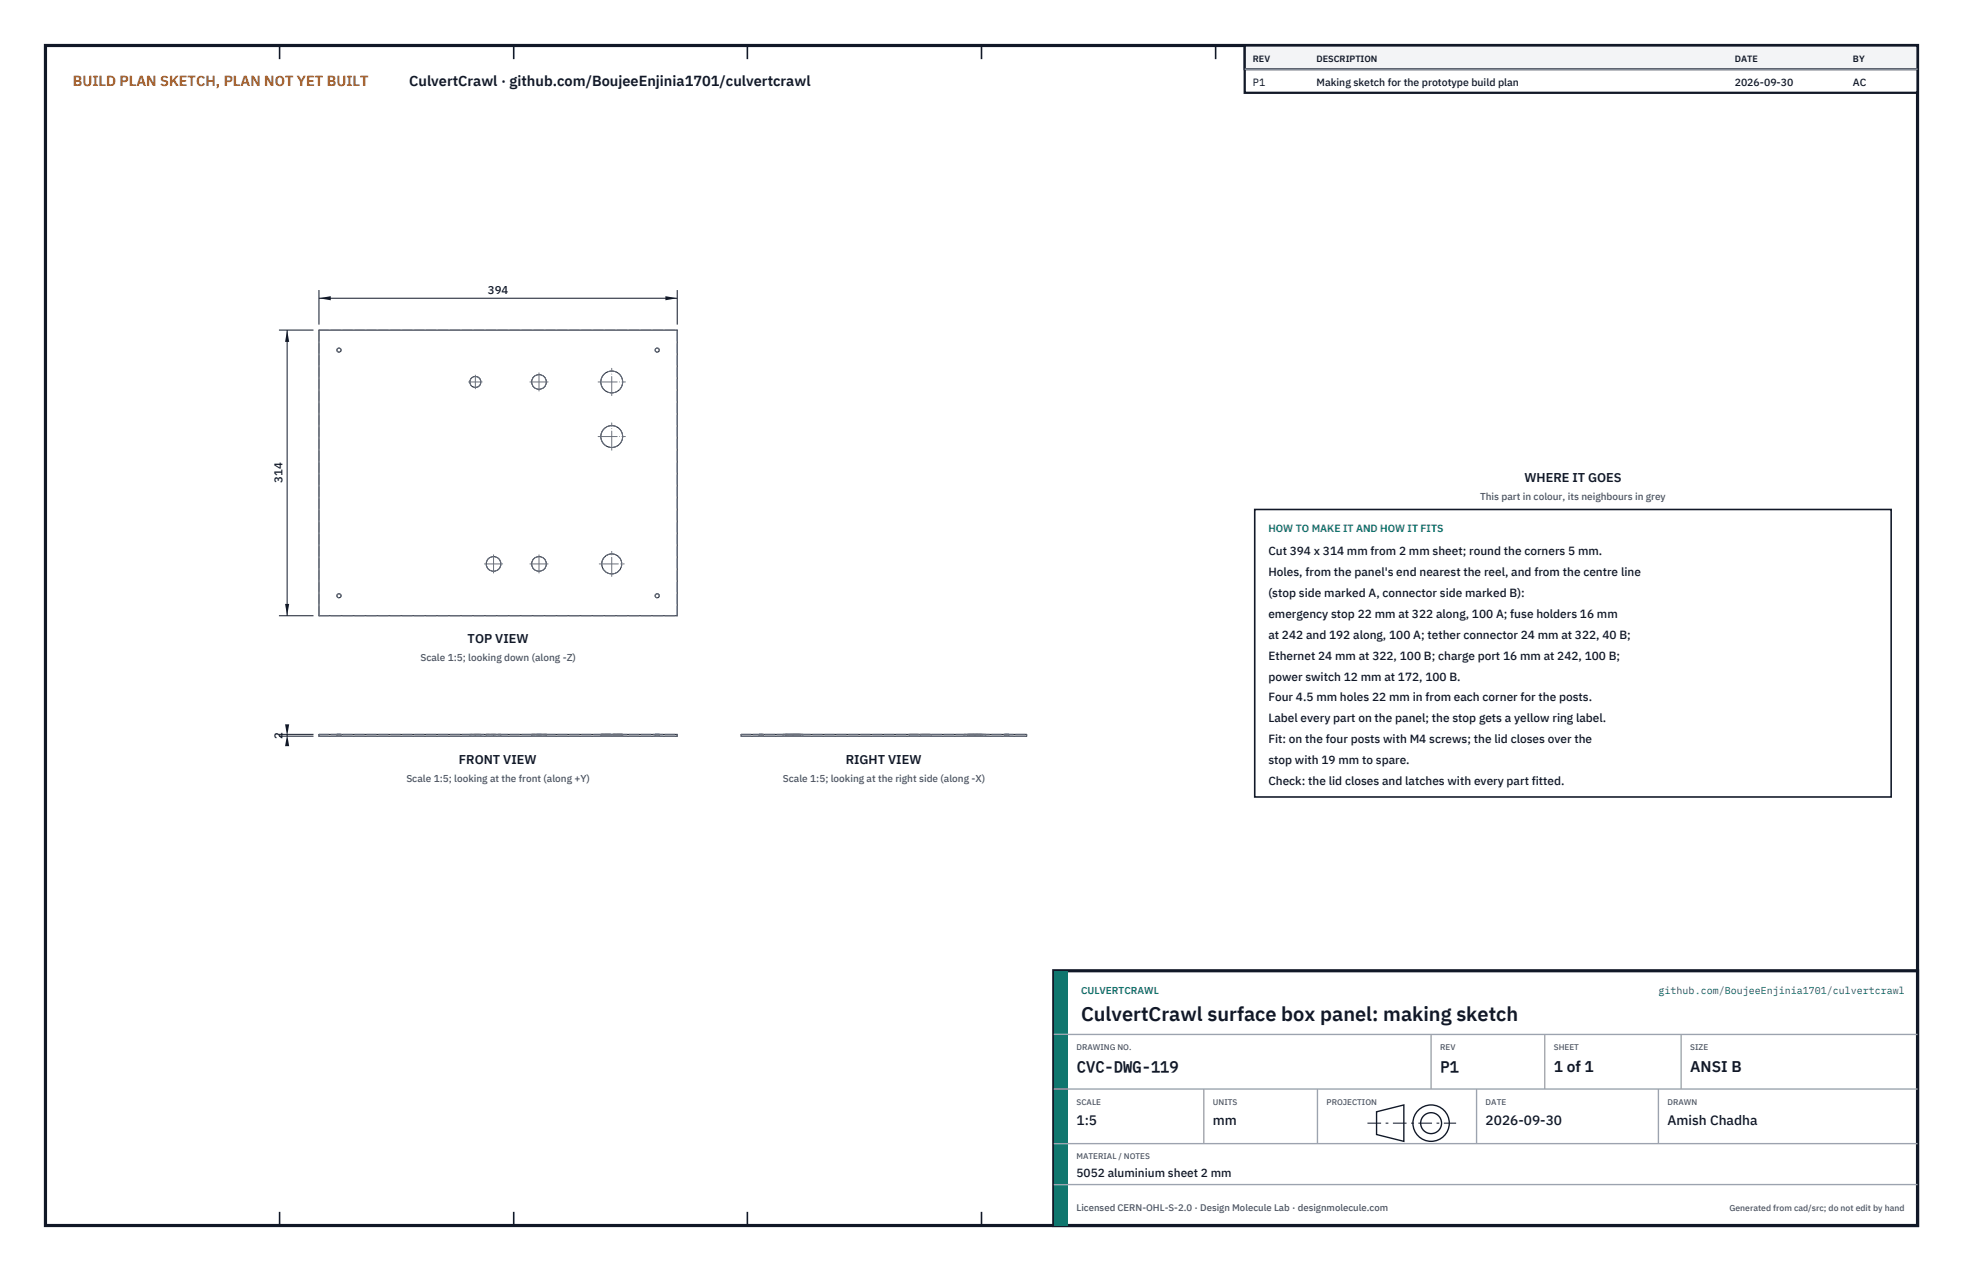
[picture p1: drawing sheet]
<svg xmlns="http://www.w3.org/2000/svg" width="432mm" height="279mm" viewBox="0 0 432 279" stroke-linecap="round" stroke-linejoin="round" font-family="sans-serif">
<defs><g id="words">
<text font-size="4.4" fill="#111827" x="237.8" y="224.4">CulvertCrawl surface box panel: making sketch</text>
<g font-size="3.4" fill="#111827">
<text x="236.8" y="235.6">CVC-DWG-119</text>
<text x="316.8" y="235.6">P1</text>
<text x="341.8" y="235.6">1 of 1</text>
<text x="371.8" y="235.6">ANSI B</text>
</g>
<text font-size="3.2" fill="#b45309" x="16" y="19">BUILD PLAN SKETCH, PLAN NOT YET BUILT</text>
<text font-size="3.2" fill="#111827" x="90" y="19">CulvertCrawl · github.com/BoujeeEnjinia1701/culvertcrawl</text>
<g font-size="3" fill="#111827">
<text x="236.8" y="247.2">1:5</text>
<text x="266.8" y="247.2">mm</text>
<text x="326.8" y="247.2">2026-09-30</text>
<text x="366.8" y="247.2">Amish Chadha</text>
</g>
<g font-size="2.8" fill="#111827">
<text x="335.3" y="106">WHERE IT GOES</text>
<text x="102.9" y="141.4">TOP VIEW</text>
<text x="100.9" y="167.9">FRONT VIEW</text>
<text x="186" y="167.9">RIGHT VIEW</text>
</g>
<g font-size="2.6" fill="#111827">
<text x="279" y="122">Cut 394 x 314 mm from 2 mm sheet; round the corners 5 mm.</text>
<text x="279" y="126.6">Holes, from the panel's end nearest the reel, and from the centre line</text>
<text x="279" y="131.2">(stop side marked A, connector side marked B):</text>
<text x="279" y="135.8">emergency stop 22 mm at 322 along, 100 A; fuse holders 16 mm</text>
<text x="279" y="140.4">at 242 and 192 along, 100 A; tether connector 24 mm at 322, 40 B;</text>
<text x="279" y="145">Ethernet 24 mm at 322, 100 B; charge port 16 mm at 242, 100 B;</text>
<text x="279" y="149.6">power switch 12 mm at 172, 100 B.</text>
<text x="279" y="154.2">Four 4.5 mm holes 22 mm in from each corner for the posts.</text>
<text x="279" y="158.8">Label every part on the panel; the stop gets a yellow ring label.</text>
<text x="279" y="163.4">Fit: on the four posts with M4 screws; the lid closes over the</text>
<text x="279" y="168">stop with 19 mm to spare.</text>
<text x="279" y="172.6">Check: the lid closes and latches with every part fitted.</text>
<text x="236.8" y="258.8">5052 aluminium sheet 2 mm</text>
</g>
<g font-size="2.5" fill="#111827">
<text x="107.3" y="64.6">394</text>
<text x="62.2" y="106.2" transform="rotate(-90 62.2 106.2)">314</text>
<text x="62.2" y="162.4" transform="rotate(-90 62.2 162.4)">2</text>
</g>
<g font-size="2.3" fill="#111827">
<text x="275.6" y="18.8">P1</text>
<text x="289.6" y="18.8">Making sketch for the prototype build plan</text>
<text x="381.6" y="18.8">2026-09-30</text>
<text x="407.6" y="18.8">AC</text>
</g>
<text font-size="2.3" fill="#0f766e" x="279" y="117">HOW TO MAKE IT AND HOW IT FITS</text>
<g font-size="2.2" fill="#4b5563">
<text x="325.6" y="110">This part in colour, its neighbours in grey</text>
<text x="92.5" y="145.4">Scale 1:5; looking down (along -Z)</text>
<text x="89.4" y="171.9">Scale 1:5; looking at the front (along +Y)</text>
<text x="172.2" y="171.9">Scale 1:5; looking at the right side (along -X)</text>
</g>
<g font-size="2.2" fill="#0f766e">
<text x="237.8" y="218.4">CULVERTCRAWL</text>
<text x="364.9" y="218.4">github.com/BoujeeEnjinia1701/culvertcrawl</text>
</g>
<text font-size="2.1" fill="#4b5563" x="236.8" y="266.2">Licensed CERN-OHL-S-2.0 · Design Molecule Lab · designmolecule.com</text>
<g font-size="2" fill="#111827">
<text x="275.6" y="13.6">REV</text>
<text x="289.6" y="13.6">DESCRIPTION</text>
<text x="381.6" y="13.6">DATE</text>
<text x="407.6" y="13.6">BY</text>
</g>
<text font-size="1.9" fill="#4b5563" x="380.4" y="266.2">Generated from cad/src; do not edit by hand</text>
<g font-size="1.8" fill="#4b5563">
<text x="236.8" y="230.8">DRAWING NO.</text>
<text x="316.8" y="230.8">REV</text>
<text x="341.8" y="230.8">SHEET</text>
<text x="371.8" y="230.8">SIZE</text>
<text x="236.8" y="242.8">SCALE</text>
<text x="266.8" y="242.8">UNITS</text>
<text x="291.8" y="242.8">PROJECTION</text>
<text x="326.8" y="242.8">DATE</text>
<text x="366.8" y="242.8">DRAWN</text>
<text x="236.8" y="254.8">MATERIAL / NOTES</text>
</g>
</g></defs>
<path d="M10 10h411.8v259.4h-411.8z" fill="none" stroke="#111827" stroke-width=".7" stroke-linecap="butt"/>
<g fill="none" stroke="#111827" stroke-width=".35">
<path d="M61.5 10v3M113 10v3M164.4 10v3M215.9 10v3M267.4 10v3M318.9 10v3M370.3 10v3M61.5 266.4v3M113 266.4v3M164.4 266.4v3M215.9 266.4v3M267.4 266.4v3"/>
<path d="M318.9 266.4v3M370.3 266.4v3"/>
</g>
<g fill="none" stroke="#111727" stroke-width=".22">
<path d="M70.2 72.6h78.8v62.8h-78.8zM70.2 161.4h78.8v.4h-78.8zM163 161.4h62.8v.4h-62.8z"/>
<circle cx="74.6" cy="77" r=".45"/>
<circle cx="144.6" cy="77" r=".45"/>
<circle cx="104.6" cy="84" r="1.21"/>
<circle cx="118.6" cy="84" r="1.61"/>
<circle cx="134.6" cy="84" r="2.4"/>
<circle cx="134.6" cy="96" r="2.4"/>
<circle cx="74.6" cy="131" r=".45"/>
<circle cx="108.6" cy="124" r="1.61"/>
<circle cx="118.6" cy="124" r="1.61"/>
<circle cx="134.6" cy="124" r="2.2"/>
<circle cx="144.6" cy="131" r=".45"/>
</g>
<g fill="none" stroke="#6a7180" stroke-width=".22" stroke-dasharray="2.1 .5">
<path d="M70.2 72.6h78.8M70.2 135.4v-62.8M70.2 135.4h78.8M149 135.4v-62.8M70.2 161.8v-.4M70.2 161.4h78.8M70.2 161.8h78.8M74.1 161.4h.9M74.1 161.8h.9M74.1 161.8v-.4M75 161.4h-.9M75 161.8h-.9"/>
<path d="M75 161.8v-.4M103.4 161.4h2.4M103.4 161.8h2.4M103.4 161.8v-.4M105.8 161.4h-2.4M105.8 161.8h-2.4M105.8 161.8v-.4M107 161.4h3.2M107 161.8h3.2M107 161.8v-.4M110.2 161.4h-3.2M110.2 161.8h-3.2"/>
<path d="M110.2 161.8v-.4M117 161.4h3.2M117 161.8h3.2M117 161.8v-.4M120.2 161.4h-3.2M120.2 161.8h-3.2M120.2 161.8v-.4M132.2 161.4h4.8M132.2 161.8h4.8M132.2 161.8v-.4M132.4 161.4h4.4M132.4 161.8h4.4"/>
<path d="M132.4 161.8v-.4M136.8 161.4h-4.4M136.8 161.8h-4.4M136.8 161.8v-.4M137 161.4h-4.8M137 161.8h-4.8M137 161.8v-.4M144.1 161.4h.9M144.1 161.8h.9M144.1 161.8v-.4M145 161.4h-.9M145 161.8h-.9"/>
<path d="M145 161.8v-.4M149 161.8v-.4M163 161.8v-.4M163 161.4h62.8M163 161.8h62.8M167 161.4h.4M167 161.8h.4M167 161.8v-.4M167.4 161.4h.5M167.4 161.8h.5M167.9 161.4h-.9M167.9 161.8h-.9"/>
<path d="M167.9 161.8v-.4M172.2 161.4h2.2M172.2 161.8h2.2M172.2 161.8v-.4M172.8 161.4h1.6M172.8 161.8h1.6M172.8 161.8v-.4M174.4 161.4h1.6M174.4 161.4h2.2M174.4 161.8h1.6M174.4 161.8h2.2M176 161.4h-3.2"/>
<path d="M176 161.8h-3.2M176 161.8v-.4M176.6 161.4h-4.4M176.6 161.8h-4.4M176.6 161.8v-.4M200 161.4h2.4M200 161.8h2.4M200 161.8v-.4M202.4 161.4h2.4M202.4 161.8h2.4M204.8 161.4h-4.8M204.8 161.8h-4.8"/>
<path d="M204.8 161.8v-.4M212 161.4h2.4M212 161.8h2.4M212 161.8v-.4M212.8 161.4h1.6M212.8 161.8h1.6M212.8 161.8v-.4M213.2 161.4h1.2M213.2 161.8h1.2M213.2 161.8v-.4M214.4 161.4h1.2M214.4 161.4h1.6"/>
<path d="M214.4 161.4h2.4M214.4 161.8h1.2M214.4 161.8h1.6M214.4 161.8h2.4M215.6 161.4h-2.4M215.6 161.8h-2.4M215.6 161.8v-.4M216 161.4h-3.2M216 161.8h-3.2M216 161.8v-.4M216.8 161.4h-4.8M216.8 161.8h-4.8"/>
<path d="M216.8 161.8v-.4M221 161.4h.4M221 161.8h.4M221 161.8v-.4M221.4 161.4h.5M221.4 161.8h.5M221.9 161.4h-.9M221.9 161.8h-.9M221.9 161.8v-.4M225.8 161.8v-.4"/>
<circle cx="74.6" cy="77" r=".45"/>
<circle cx="144.6" cy="77" r=".45"/>
<circle cx="104.6" cy="84" r="1.21"/>
<circle cx="118.6" cy="84" r="1.61"/>
<circle cx="134.6" cy="84" r="2.4"/>
<circle cx="134.6" cy="96" r="2.4"/>
<circle cx="74.6" cy="131" r=".45"/>
<circle cx="108.6" cy="124" r="1.61"/>
<circle cx="118.6" cy="124" r="1.61"/>
<circle cx="134.6" cy="124" r="2.2"/>
<circle cx="144.6" cy="131" r=".45"/>
</g>
<g fill="none" stroke="#6a7180" stroke-width=".22" stroke-dasharray="4.2 .5 0 .5">
<path d="M103.1 84h3M104.6 85.5v-3M116.6 84h4M118.6 86v-4M131.6 96h6M131.6 84h6M134.6 99v-6M134.6 87v-6M106.6 124h4M108.6 126v-4M116.6 124h4M118.6 126v-4"/>
<path d="M131.8 124h5.5M134.6 126.7v-5.5M104.6 161.8v-.4M108.6 161.8v-.4M118.6 161.8v-.4M134.6 161.8v-.4M174.4 161.8v-.4M202.4 161.8v-.4M214.4 161.8v-.4"/>
</g>
<path d="M70.2 63.8v7.6M70.2 65.6h78.8M149 63.8v7.6" fill="none" stroke="#111827" stroke-width=".22"/>
<path d="M70.2 65.6l2.6-.5v.9zM146.4 65.1v.9l2.6-.4z" fill="#111827"/>
<path d="M61.4 72.6h7.6M63.2 72.6v62.8M61.4 135.4h7.6" fill="none" stroke="#111827" stroke-width=".22"/>
<path d="M63.2 72.6l-.5 2.6h.9zM62.7 132.8h.9l-.4 2.6z" fill="#111827"/>
<path d="M61.4 161.4h7.6M61.4 161.8h7.6M63.2 161.4v.4" fill="none" stroke="#111827" stroke-width=".22"/>
<path d="M63.2 161.4l-.5 2.6h.9zM62.7 159.2h.9l-.4 2.6z" fill="#111827"/>
<path d="M276 112h140v63.2h-140z" fill="#fff" stroke="#111827" stroke-width=".35"/>
<path d="M273.8 10h148v10.4h-148z" fill="#fff" stroke="#111827" stroke-width=".5"/>
<path d="M273.8 10h148v5.2h-148z" fill="#f3f4f6" stroke="#111827" stroke-width=".5"/>
<path d="M273.8 15.2h148" fill="none" stroke="#9ca3af" stroke-width=".3"/>
<path d="M231.8 213.4h190v56h-190z" fill="#fff" stroke="#111827" stroke-width=".7" stroke-linecap="butt"/>
<path d="M231.8 213.4h3v56h-3z" fill="#0f766e"/>
<path d="M231.8 227.4h190M231.8 239.4h190M264.8 239.4v12M289.8 239.4v12M314.8 227.4v12M324.8 239.4v12M339.8 227.4v12M364.8 239.4v12M369.8 227.4v12M231.8 251.4h190M231.8 260.4h190" fill="none" stroke="#9ca3af" stroke-width=".3"/>
<g fill="none" stroke="#111827" stroke-width=".3">
<path d="M302.8 244.4l6-1.5v8l-6-1.5z"/>
<circle cx="314.8" cy="246.9" r="4"/>
<circle cx="314.8" cy="246.9" r="2.3"/>
</g>
<path d="M300.8 246.9h19.5" fill="none" stroke="#111827" stroke-width=".22" stroke-dasharray="3 1 .6 1" stroke-linecap="butt"/>
<use href="#words"/>
</svg>
